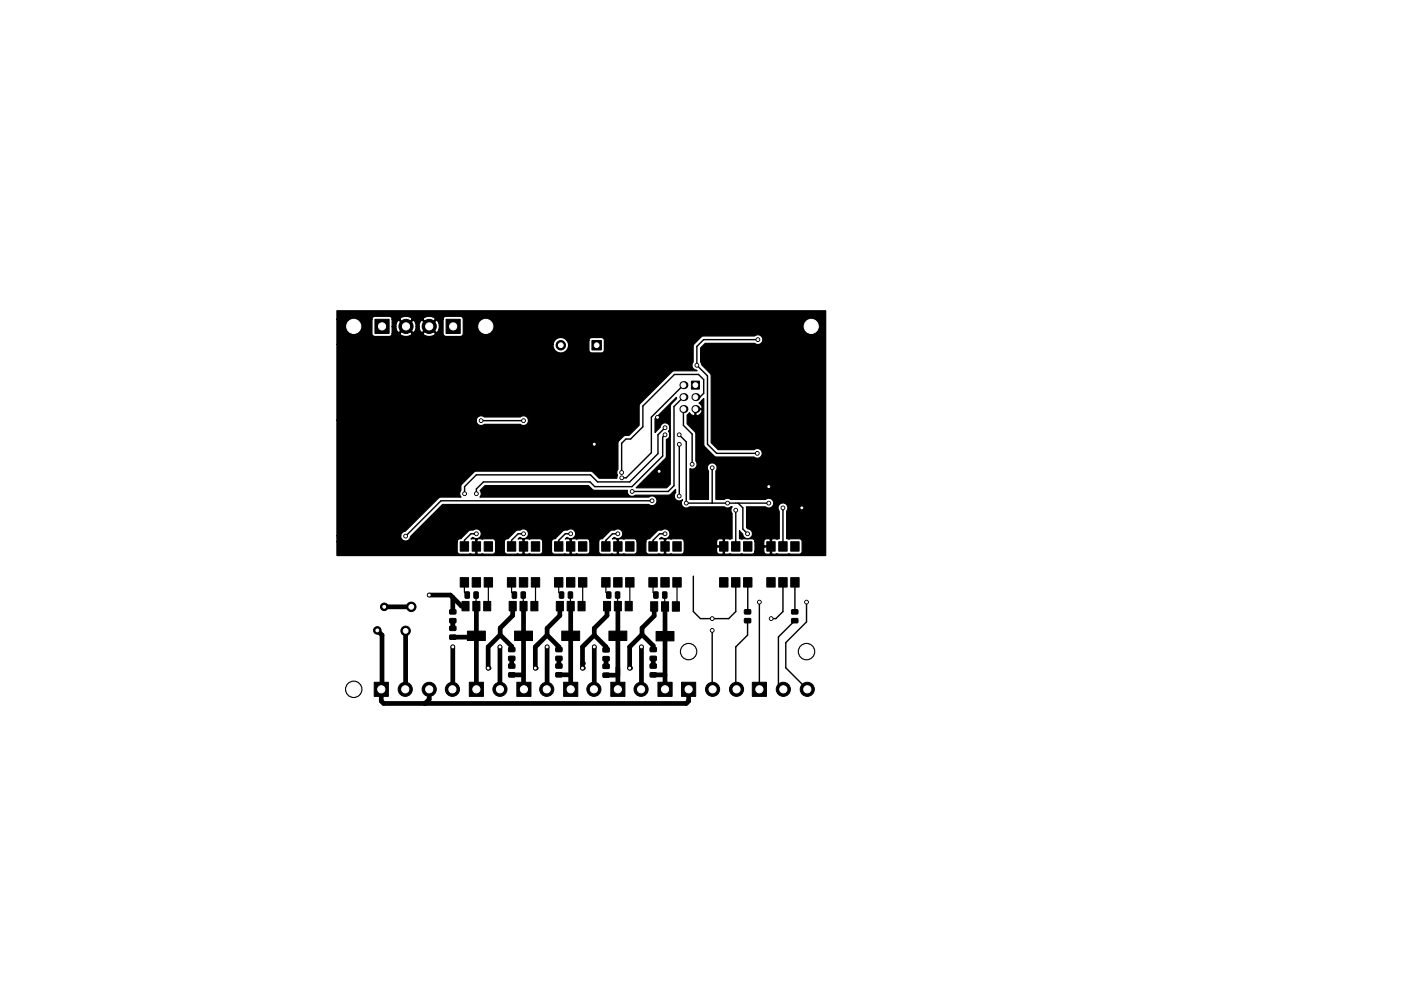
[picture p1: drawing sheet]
<svg xmlns="http://www.w3.org/2000/svg" width="297mm" height="210mm" viewBox="0 0 297 210" stroke-linecap="round" stroke-linejoin="round" font-family="sans-serif">
<g fill="#000" stroke="#000" stroke-width=".21">
<path d="M79.5 67.7h3v3h-3zM94.6 67.7h3v3h-3zM125.5 72.2h2v2h-2zM146.6 80.9h1.7v1.7h-1.7zM97.6 114.9h1.8v2h-1.8zM100.1 114.9h1.8v2h-1.8zM102.7 114.9h1.7v2h-1.7zM107.6 114.9h1.8v2h-1.8zM110.1 114.9h1.8v2h-1.8zM112.7 114.9h1.7v2h-1.7zM117.6 114.9h1.8v2h-1.8zM120.1 114.9h1.8v2h-1.8z"/>
<path d="M122.6 114.9h1.8v2h-1.8zM127.6 114.9h1.8v2h-1.8zM130.1 114.9h1.8v2h-1.8zM132.6 114.9h1.8v2h-1.8zM137.6 114.9h1.7v2h-1.7zM140.1 114.9h1.8v2h-1.8zM142.6 114.9h1.8v2h-1.8zM152.6 114.9h1.7v2h-1.7zM155.1 114.9h1.8v2h-1.8zM157.6 114.9h1.8v2h-1.8zM162.6 114.9h1.7v2h-1.7zM165.1 114.9h1.8v2h-1.8z"/>
<path d="M167.6 114.9h1.8v2h-1.8zM95.4 132.9h1.2l.1 .8-1.3 .1zM95.4 134.8l1.2-.1 .1 .9h-1.3zM95.4 129.4h1.2l.1 .8-1.3 .1zM95.4 131.3l1.2-.1 .1 .9h-1.3zM97.6 122.6h1.8v2h-1.8zM98 127.6h1.4v2h-1.4zM99.1 133.9h3.8v2h-3.8zM98.6 125.6l.9 .1-.1 1.2-.8-.1zM100.1 122.6h1.8v2h-1.8zM100.2 127.6h1.6v2h-1.6zM100.5 125.6l.9 .1-.1 1.2-.8-.1z"/>
<path d="M102.5 127.6h1.6v2h-1.6zM102.7 122.6h1.7v2h-1.7zM107.6 122.6h1.8v2h-1.8zM107.9 127.6h1.6v2h-1.6zM107.9 139.3l1.2-.1 .1 .9h-1.3zM107.9 137.4h1.2l.1 .8-1.3 .1zM109.1 133.9h3.8v2h-3.8zM108.6 125.6l.9 .1-.1 1.2-.8-.1zM110.1 122.6h1.8v2h-1.8zM110.2 127.6h1.6v2h-1.6zM110.5 125.6l.9 .1-.1 1.2-.8-.1zM112.5 127.6h1.6v2h-1.6z"/>
<path d="M112.7 122.6h1.7v2h-1.7zM117.6 122.6h1.8v2h-1.8zM117.9 127.6h1.6v2h-1.6zM117.9 139.3l1.2-.1 .1 .9h-1.3zM117.9 137.4h1.2l.1 .8-1.3 .1zM119.1 133.9h3.8v2h-3.8zM118.6 125.6l.9 .1-.1 1.2-.8-.1zM120.1 122.6h1.8v2h-1.8zM120.2 127.6h1.6v2h-1.6zM120.5 125.6l.9 .1-.1 1.2-.8-.1zM122.5 127.6h1.6v2h-1.6zM122.6 122.6h1.8v2h-1.8z"/>
<path d="M127.6 122.6h1.8v2h-1.8zM127.9 127.6h1.6v2h-1.6zM127.9 139.3h1.2l.1 .8-1.3 .1zM127.9 137.5l1.2-.1 .1 .9h-1.3zM129.1 133.9h3.8v2h-3.8zM128.6 125.6l.9 .1-.1 1.2-.8-.1zM130.1 122.6h1.8v2h-1.8zM130.2 127.6h1.6v2h-1.6zM130.5 125.6l.9 .1-.1 1.2-.8-.1zM132.5 127.6h1.6v2h-1.6zM132.6 122.6h1.8v2h-1.8zM137.6 122.6h1.7v2h-1.7z"/>
<path d="M137.9 127.7h1.6v2h-1.6zM137.9 139.3l1.2-.1 .1 .9h-1.3zM137.9 137.4h1.2l.1 .8-1.3 .1zM139.1 134h3.8v2h-3.8zM138.6 125.6l.9 .1-.1 1.2-.8-.1zM140.1 122.6h1.8v2h-1.8zM140.2 127.7h1.6v2h-1.6zM140.5 125.6l.9 .1-.1 1.2-.8-.1zM142.5 127.7h1.6v2h-1.6zM142.6 122.6h1.8v2h-1.8zM152.6 122.6h1.7v2h-1.7zM155.1 122.6h1.8v2h-1.8z"/>
<path d="M157.9 129.4h1.2l.1 .8-1.3 .1zM157.9 131.3l1.2-.1 .1 .9h-1.3zM157.6 122.6h1.8v2h-1.8zM162.6 122.6h1.7v2h-1.7zM165.1 122.6h1.8v2h-1.8zM167.9 131.3l1.2-.1 .1 .9h-1.3zM167.9 129.4h1.2l.1 .8-1.3 .1zM167.6 122.6h1.8v2h-1.8zM79.3 144.7h3v3h-3zM99.5 144.7h3v3h-3zM107.9 140.9h1.2l.1 .8-1.3 .1zM107.9 142.8l1.2-.1 .1 .9h-1.3z"/>
<path d="M109.6 144.7h3v3h-3zM117.9 142.8l1.2-.1 .1 .9h-1.3zM117.9 140.9h1.2l.1 .8h-1.3zM119.5 144.7h3v3h-3zM127.9 142.8h1.2l.1 .8-1.3 .1zM127.9 141l1.2-.1 .1 .9h-1.3zM129.5 144.7h3v3h-3zM137.9 142.8l1.2-.1 .1 .9h-1.3zM137.9 140.9h1.2l.1 .8-1.3 .1zM139.5 144.7h3v3h-3zM144.5 144.7h3v3h-3zM159.5 144.7h3v3h-3z"/>
<circle cx="75" cy="69.2" r="1.75"/>
<circle cx="86.1" cy="69.2" r="1.5"/>
<circle cx="91" cy="69.2" r="1.5"/>
<circle cx="103" cy="69.2" r="1.75"/>
<circle cx="118.9" cy="73.2" r="1"/>
<circle cx="147.8" cy="77.5" r=".4"/>
<circle cx="160.7" cy="72.1" r=".4"/>
<circle cx="172" cy="69.2" r="1.75"/>
<circle cx="102" cy="89.2" r=".4"/>
<circle cx="111" cy="89.2" r=".4"/>
<circle cx="126" cy="94.2" r=".4"/>
<circle cx="139.4" cy="88.5" r=".4"/>
<circle cx="139.7" cy="100" r=".4"/>
<circle cx="141" cy="92.2" r=".4"/>
<circle cx="141" cy="90.7" r=".4"/>
<circle cx="144" cy="92.2" r=".4"/>
<circle cx="144" cy="94.3" r=".4"/>
<circle cx="146.8" cy="98.5" r=".4"/>
<circle cx="151" cy="99.2" r=".4"/>
<circle cx="160.6" cy="96.2" r=".4"/>
<circle cx="86" cy="113.7" r=".4"/>
<circle cx="98.5" cy="104.7" r=".4"/>
<circle cx="101" cy="104.7" r=".4"/>
<circle cx="101" cy="113.2" r=".4"/>
<circle cx="111" cy="113.2" r=".4"/>
<circle cx="121" cy="113.2" r=".4"/>
<circle cx="131" cy="113.2" r=".4"/>
<circle cx="131.8" cy="100.2" r=".4"/>
<circle cx="131.8" cy="101.4" r=".4"/>
<circle cx="134" cy="104.3" r=".4"/>
<circle cx="138.3" cy="106.2" r=".4"/>
<circle cx="141" cy="113.2" r=".4"/>
<circle cx="144" cy="105.2" r=".4"/>
<circle cx="145.5" cy="106.7" r=".4"/>
<circle cx="154.2" cy="106.7" r=".4"/>
<circle cx="156" cy="108.2" r=".4"/>
<circle cx="158.5" cy="113.2" r=".4"/>
<circle cx="163" cy="106.7" r=".4"/>
<circle cx="163" cy="103.2" r=".4"/>
<circle cx="166" cy="107.7" r=".4"/>
<circle cx="170" cy="107.7" r=".4"/>
<circle cx="80" cy="133.7" r=".8"/>
<circle cx="81.5" cy="128.7" r=".8"/>
<circle cx="86" cy="133.8" r="1"/>
<circle cx="87.2" cy="128.7" r="1"/>
<circle cx="91" cy="126.2" r=".4"/>
<circle cx="96" cy="137.2" r=".4"/>
<circle cx="106" cy="137.2" r=".4"/>
<circle cx="116" cy="137.2" r=".4"/>
<circle cx="126" cy="137.2" r=".4"/>
<circle cx="136" cy="137.2" r=".4"/>
<circle cx="146" cy="138.2" r="1.75"/>
<circle cx="151" cy="133.7" r=".4"/>
<circle cx="151" cy="131.2" r=".4"/>
<circle cx="161" cy="127.7" r=".4"/>
<circle cx="163.5" cy="131.2" r=".4"/>
<circle cx="171" cy="127.7" r=".4"/>
<circle cx="171" cy="138.2" r="1.75"/>
<circle cx="75" cy="146.2" r="1.75"/>
<circle cx="85.9" cy="146.2" r="1.5"/>
<circle cx="91" cy="146.2" r="1.5"/>
<circle cx="95.9" cy="146.2" r="1.5"/>
<circle cx="103.5" cy="141.7" r=".4"/>
<circle cx="106" cy="146.2" r="1.5"/>
<circle cx="113.5" cy="141.7" r=".4"/>
<circle cx="115.9" cy="146.2" r="1.5"/>
<circle cx="123.5" cy="141.7" r=".4"/>
<circle cx="125.9" cy="146.2" r="1.5"/>
<circle cx="133.5" cy="141.7" r=".4"/>
<circle cx="135.9" cy="146.2" r="1.5"/>
<circle cx="151.1" cy="146.2" r="1.5"/>
<circle cx="156.2" cy="146.2" r="1.5"/>
<circle cx="166.1" cy="146.2" r="1.5"/>
<circle cx="171.2" cy="146.2" r="1.5"/>
</g>
<g fill="#000">
<circle cx="144.9" cy="84.2" r=".85"/>
<circle cx="144.9" cy="81.7" r=".85"/>
<circle cx="144.9" cy="86.8" r=".85"/>
<circle cx="147.4" cy="84.2" r=".85"/>
<circle cx="147.4" cy="86.8" r=".85"/>
<circle cx="103.5" cy="141.7" r=".5"/>
<circle cx="113.5" cy="141.7" r=".5"/>
<circle cx="123.5" cy="140.7" r=".5"/>
<circle cx="123.5" cy="141.7" r=".5"/>
<circle cx="133.5" cy="141.7" r=".5"/>
</g>
<g fill="none" stroke="#000" stroke-width=".3">
<path d="M160.7 72.1h-11.5l-1.4 1.4v4l2.2 2.2v14.5l1.9 2h8.7M102 89.2h9M141 90.7h.1M141 92.2h.1M141 90.7l-1.5 1.5v4l-6 6h-6.8l-1.5-1.5h-24.2l-2.5 2.5v1.5M141 92.2l-.5 .5v4l-6.5 6.5h-7.9l-1-1h-22.6l-1.5 1.5v1M144 92.2l1.5 1.5v13M144 94.3v10.9M144.9 81.7l-6.8 6.8v7.5l-5.3 5.4h-1M144.9 84.2l-2 2v16.8l-1.2 1.3h-7.7M144.9 86.8v3.4l1.9 1.9v6.4M147.4 84.2h1l.8-.8v-2.9l-1.1-1.1h-5.1l-6.7 6.7v4.4l-2.6 2.6h-1l-.9 .9v6.2"/>
<path d="M151 99.2h.1M151 99.2v7.5M101 113.2h-1.2l-1.3 1.4v1.3M111 113.2h-1.2l-1.3 1.4v1.3M121 113.2h-1.2l-1.3 1.4v1.3M131 113.2h-1.2l-1.3 1.4v1.3M138.2 106.2h.1M138.2 106.2h-44.7l-7.5 7.5M141 113.2h-1.1l-1.4 1.4v1.3M145.5 106.7h.1M145.5 106.7h17.5M156 108.2v7.7"/>
<path d="M156.5 106.7l1 1v4.5l1 1M158.5 113.2h.1M163 106.7h.1M166 107.7h.1M166 107.7v8.2M147 122.2v7.5l1.5 1.5h6l1.5-1.5v-6.1M151 133.7v11M158.5 131.7v3l-2.5 2.5v7.5M158.5 123.6v6.2M161 127.7v17M166 123.6v6.1l-1.5 1.5h-1M168.5 131.7l-3.5 3.4v10.1l1.1 1"/>
<path d="M168.5 123.6v6.2M171 127.7v4.2l-4.4 4.4v5.4l4.6 4.5"/>
</g>
<g fill="none" stroke="#000" stroke-width="1">
<path d="M80 133.7l1 1v10M81.5 128.7h5.7M86 133.8v10.9M91 126.2h4.5l2.3 2.4h.9M96 137.2l-.1 9M96 126.7v3.1M96 131.7v1.6M101 134.9l-.3 .3h-4.7M101 128.6v17.6M106 137.2v9M106.1 134.7l2.4 2.4v.7M106.1 134.7l-2.6 2.5v4.5"/>
<path d="M108.5 139.7v1.6M108.7 128.6v2l-2.6 2.6v1.5M111 134.9l-.3 .3M111 128.6l.1 17.6M116 137.2l-.1 9M116 134.7l2.5 2.5v.6M116 134.7l-2.5 2.5v4.5M118.5 139.7v1.6M118.7 128.6v2l-2.7 2.7v1.4M121 134.9l-.3 .3M121 128.6v17.6M126 137.2l-.1 9"/>
<path d="M126 134.7l2.5 2.5v.7M126 134.7l-2.5 2.5v4.5M128.5 139.7v1.7M128.7 128.6v2l-2.7 2.7v1.4M131 134.9l-.3 .3M131 128.6v17.6M136 137.2l-.1 9M136.1 134.6l2.4 2.4v.8M136.1 134.6l-2.6 2.6v4.5M138.5 139.7v1.6M138.7 128.7v2l-2.6 2.5v1.4M141 135l-.2 .2"/>
<path d="M141 128.7v17.5M80.8 146.2v2.5l.5 .5h64.2l.5-.5v-2.5M91 146.2v2.2l-.9 .8M108.5 143.2h2.4M118.5 143.2h2.5M128.5 143.2h2.5M138.5 143.2h2.5"/>
</g>
<g fill="none" stroke="#000" stroke-width=".25">
<path d="M98.5 123.6v2l.6 .6M100.9 126.2l.1 2.4M103.5 123.6v4.8l-.2 .2M108.5 123.6v2l.6 .6M110.9 126.2l.1 2.4M113.5 123.6v4.8l-.2 .2M118.5 123.6v2l.6 .6M120.9 126.2l.1 2.4M123.5 123.6v4.8l-.2 .2M128.5 123.6v2l.6 .6M130.9 126.2l.1 2.4M133.5 123.6v4.8l-.2 .2"/>
<path d="M138.5 123.6v2l.6 .6M140.9 126.2l.1 2.5M143.5 123.6v4.8l-.2 .3"/>
</g>
<path d="M138.9 88.8l4.5-4.5 .1 .3-1.3 1.2-.1 .4v16.5l-.8 .8h-6.4l6.3-6.3 .1-.5v-3.5a1.03 1.03 0 0 0 .4-1.7 1.04 1.04 0 0 0-.3-1.7 1.04 1.04 0 0 0-1.4 .9l-1.1 1.1zM71.4 65.9h103.7v52h-103.7v-3h25.5v2a.64 .64 0 0 0 .7 .7l2.1-.2 1 .2 .2-.2v-2.9h.2v2.9l.2 .2 3.5-.1 .3-.4v-2.2h1.8v2a.64 .64 0 0 0 .7 .7l2.1-.2 1 .2 .2-.2v-2.9h.2v2.9l.2 .2 3.5-.1 .3-.4v-2.2h1.8v2a.64 .64 0 0 0 .7 .7l2.1-.2 1 .2 .2-.2v-2.9h.2v2.9l.2 .2 3.5-.1 .3-.4v-2.2h1.8v2a.64 .64 0 0 0 .7 .7l2.1-.2 1 .2 .2-.2v-2.9h.2v2.9l.2 .2 3.5-.1 .3-.4v-2.2h1.8v2a.64 .64 0 0 0 .7 .7l2.1-.2 1 .2 .2-.2v-2.9h.2v2.9l.2 .2 1-.2 .3 .2h2l.4-.3 .1-.4h6.8a.64 .64 0 0 0 .7 .7h.6l.1-.2v-1.3h-1.2l-.2 .1v.7h-6.8v-2h6.8v.8l.2 .1h1.2v-1.3l-.1-.2h-.9l-.3 .3-.1 .3h-6.8a.64 .64 0 0 0-.7-.6l-2.1 .1-1-.1-.2 .2-.4-.2-.8 .1 .3-.4a1.07 1.07 0 0 0 1.5 .1 1.07 1.07 0 0 0 .1-1.5 1.07 1.07 0 0 0-1.5-.1l-.9 .1-1.6 1.7a.67 .67 0 0 0-.9 .6h-1.8l-.2-.4-.5-.2-2.1 .1-1-.1-.2 .2-.4-.2-.8 .1 .4-.4a1.04 1.04 0 0 0 1.5 0 1.04 1.04 0 0 0 0-1.5 1.04 1.04 0 0 0-1.5 0l-.9 .1-1.6 1.7a.67 .67 0 0 0-.9 .6h-1.8l-.2-.4-.5-.2-2.1 .1-1-.1-.2 .2-.4-.2-.8 .1 .4-.4a1.04 1.04 0 0 0 1.5 0 1.04 1.04 0 0 0 0-1.5 1.04 1.04 0 0 0-1.5 0l-.9 .1-1.6 1.7a.67 .67 0 0 0-.9 .6h-1.8l-.2-.4-.5-.2-2.1 .1-1-.1-.2 .2-.4-.2-.8 .1 .4-.4a1.04 1.04 0 0 0 1.5 0 1.04 1.04 0 0 0 0-1.5 1.04 1.04 0 0 0-1.5 0l-.9 .1-1.6 1.7h-.2a.64 .64 0 0 0-.7 .6h-1.8l-.2-.4-.5-.2-2.1 .1-1-.1-.2 .2-.4-.2-.8 .1 .4-.4a1.04 1.04 0 0 0 1.5 0 1.04 1.04 0 0 0 0-1.5 1.04 1.04 0 0 0-1.5 0l-.9 .1-1.6 1.7a.67 .67 0 0 0-.9 .6h-25.5v-1.3h13.6v.3a1.04 1.04 0 0 0 1 .9 1.04 1.04 0 0 0 1-1l6.8-6.8h43.8a1.04 1.04 0 0 0 1.4 0 1.04 1.04 0 0 0 0-1.5 1.04 1.04 0 0 0-1.4 0l-35.8-.1a1.03 1.03 0 0 0 0-1.3l1-1.1h22l1.1 1h7.1v.2a1.04 1.04 0 0 0 .5 1 1.04 1.04 0 0 0 1.2-.1l7.1-.1 1.4-1.2v.7a1.04 1.04 0 0 0 .1 1.5 1.04 1.04 0 0 0 1.4 0 1.06 1.06 0 0 0 0 1.4 1.06 1.06 0 0 0 1.5 .1h7.4a1.03 1.03 0 0 0 1.3 0l.3 .1a1.03 1.03 0 0 0 0 1.3v5.4l-.5 .1-1-.1-.1 .2v2.9l.1 .2 1-.2 2.2 .2 .4-.2 2.1 .2 .5-.2 .2-.5h1.8a.64 .64 0 0 0 .7 .7h.6l.1-.2v-1.3h-1.2l-.2 .1v.7h-1.8v-2h1.8v.8l.2 .1h1.2v-1.3h.3v2.9l.1 .2h.6l.4-.2 .4 .2 4.6-.1 .4-.4v-2.2a.64 .64 0 0 0-.7-.6l-2.1 .1-.5-.1v-5.9a1.04 1.04 0 0 0-.1-1.4 1.04 1.04 0 0 0-1.4 0 1.04 1.04 0 0 0-.1 1.4v5.9l-.5 .1-1-.1-.1 .2-1.2-.2-.3 .2-.2 .4h-1.8a.64 .64 0 0 0-.7-.6l-2.1 .1-.5-.1v-1.7l.7 .8a1.04 1.04 0 0 0 1 .9 1.04 1.04 0 0 0 1-1 1.04 1.04 0 0 0-.9-1.1l-.3-.3v-4.4h4a1.04 1.04 0 0 0 1.5 0 1.04 1.04 0 0 0 0-1.5 1.04 1.04 0 0 0-1.5 0h-7.4a1.03 1.03 0 0 0-1.3 0h-1.8v-6.1a1.04 1.04 0 0 0-.1-1.4 1.04 1.04 0 0 0-1.4 0 1.04 1.04 0 0 0-.1 1.4v6.1h-3.9v-6.6l.1 .1a1.04 1.04 0 0 0 1.2-.4 1.04 1.04 0 0 0-.1-1.3v-5.9l-.2-.4-1.6-1.6v-1.9l.5-.4 .1 .2a.81 .81 0 0 0 1 .3v-1.2h.3v1.2l.2 .1 .7-.4 .4-.7-.1-.2h-1.5v-.3l1.5 .1a.96 .96 0 0 0-.6-1.2l1-1v9.9l.2 .4 2 1.9 .5 .3h8a1.04 1.04 0 0 0 1.4-.1 1.04 1.04 0 0 0 0-1.4 1.04 1.04 0 0 0-1.4-.1h-7.6l-1.5-1.5v-14.3l-.2-.4-1.8-1.8-.3-.6v-3l1-1h10.5a1.04 1.04 0 0 0 1.4 0 1.04 1.04 0 0 0 0-1.5 1.04 1.04 0 0 0-1.4 0h-11.1l-1.9 1.9-.1 3.6a1.04 1.04 0 0 0 .8 1.7l.1 .2h-4.8l-.4 .1-7 6.9-.1 .4v4.1l-2.1 2.2-1.1 .1-1.2 1.2-.1 5.9a1.23 1.23 0 0 0-.1 1.3l-.1 .6h-3.8l-1.2-1.3-.6-.2h-24.2l-.6 .2-2.6 2.6-.1 1.3a1.03 1.03 0 0 0 .1 1.4h-4.3l-.4 .1-7.2 7.1a1.03 1.03 0 0 0-.9 .9h-13.6v-24.5h29.6v.3a1.04 1.04 0 0 0 1.7 .6l7.6 .1a1.04 1.04 0 0 0 1.5-.1 1.04 1.04 0 0 0-.1-1.5 1.04 1.04 0 0 0-1.4 0l-7.6-.1a1.04 1.04 0 0 0-1.7 .7h-29.6v-16h45.9v.3a1.64 1.64 0 0 0 2.2 1.4 1.64 1.64 0 0 0 .7-2.6h4.7v2a.64 .64 0 0 0 .6 .7h2l.5-.2 .1-.5v-2a.64 .64 0 0 0-.6-.6h-2.1l-.4 .2-.1 .4h-4.7a1.64 1.64 0 0 0-1.8-.5 1.64 1.64 0 0 0-1.1 1.4h-45.9v-5.4h7.5v3a.64 .64 0 0 0 .6 .7h3.1l.4-.3 .1-.4h1.7l.1 .4a2.15 2.15 0 0 0 2.3 0l.2-.4h2.3a1.64 1.64 0 0 0 2.6 0l-1.3-1.3-1.3 1.3h-2.3l-1.3-1.3-1.3 1.3h-1.7v-1.4h.8a1.28 1.28 0 0 0 .7 1.3l1.3-1.4h.4l1.3 1.4 .3-.2 .3-1.1h.7a1.28 1.28 0 0 0 .6 1.3l1.3-1.4h.4l1.3 1.4 .3-.2a2.15 2.15 0 0 0 0-2.3l-.3-.2-1.3 1.3h-.4l-1.3-1.3a1.36 1.36 0 0 0-.6 1.4l-.7-.1a1.28 1.28 0 0 0-.6-1.3l-1.3 1.3h-.4l-1.3-1.3-.3 .2-.2 .4-.2 .8h-.8v-1.5h1.7l1.3 1.3 1.3-1.3h2.3l1.3 1.3 1.3-1.4h1.6v3a.64 .64 0 0 0 .7 .7h3l.4-.2 .2-.5v-3a.64 .64 0 0 0-.6-.6h-3.1l-.5 .3-.1 .3h-1.6a1.65 1.65 0 0 0-2.6 .1h-2.3l-.2-.4a2.14 2.14 0 0 0-2.3 0l-.1 .4h-1.7l-.1-.4-.4-.3h-3.1a.64 .64 0 0 0-.6 .6h-7.5z" fill="#000" stroke="#000" stroke-width=".25"/>
<g fill="#fff" stroke="#fff" stroke-width=".21">
<circle cx="171" cy="138.2" r="1.5"/>
<circle cx="146" cy="138.2" r="1.5"/>
<circle cx="75" cy="146.2" r="1.5"/>
<circle cx="111" cy="89.2" r=".2"/>
<circle cx="102" cy="89.2" r=".2"/>
<circle cx="144" cy="92.2" r=".2"/>
<circle cx="145.5" cy="106.7" r=".2"/>
<circle cx="151" cy="99.2" r=".2"/>
<circle cx="163" cy="106.7" r=".2"/>
<circle cx="158.5" cy="113.2" r=".2"/>
<circle cx="154.2" cy="106.7" r=".2"/>
<circle cx="126" cy="94.2" r=".2"/>
<circle cx="163" cy="103.2" r=".2"/>
<circle cx="170" cy="107.7" r=".2"/>
<circle cx="139.7" cy="100" r=".2"/>
<circle cx="75" cy="69.2" r="1.5"/>
<circle cx="103" cy="69.2" r="1.5"/>
<circle cx="172" cy="69.2" r="1.5"/>
<circle cx="139.4" cy="88.5" r=".2"/>
<circle cx="160.6" cy="96.2" r=".2"/>
<circle cx="160.7" cy="72.1" r=".2"/>
<circle cx="147.8" cy="77.5" r=".2"/>
<circle cx="151" cy="133.7" r=".2"/>
<circle cx="96" cy="137.2" r=".2"/>
<circle cx="106" cy="137.2" r=".2"/>
<circle cx="116" cy="137.2" r=".2"/>
<circle cx="126" cy="137.2" r=".2"/>
<circle cx="136" cy="137.2" r=".2"/>
<circle cx="161" cy="127.7" r=".2"/>
<circle cx="144" cy="94.3" r=".2"/>
<circle cx="144" cy="105.2" r=".2"/>
<circle cx="98.5" cy="104.7" r=".2"/>
<circle cx="141" cy="90.7" r=".2"/>
<circle cx="101" cy="104.7" r=".2"/>
<circle cx="141" cy="92.2" r=".2"/>
<circle cx="131.8" cy="100.2" r=".2"/>
<circle cx="131.8" cy="101.4" r=".2"/>
<circle cx="134" cy="104.3" r=".2"/>
<circle cx="138.3" cy="106.2" r=".2"/>
<circle cx="86" cy="113.7" r=".2"/>
<circle cx="171" cy="127.7" r=".2"/>
<circle cx="101" cy="113.2" r=".2"/>
<circle cx="111" cy="113.2" r=".2"/>
<circle cx="131" cy="113.2" r=".2"/>
<circle cx="121" cy="113.2" r=".2"/>
<circle cx="91" cy="126.2" r=".2"/>
<circle cx="151" cy="131.2" r=".2"/>
<circle cx="163.5" cy="131.2" r=".2"/>
<circle cx="123.5" cy="141.7" r=".2"/>
<circle cx="133.5" cy="141.7" r=".2"/>
<circle cx="113.5" cy="141.7" r=".2"/>
<circle cx="103.5" cy="141.7" r=".2"/>
<circle cx="156" cy="108.2" r=".2"/>
<circle cx="166" cy="107.7" r=".2"/>
<circle cx="141" cy="113.2" r=".2"/>
<circle cx="146.7" cy="98.5" r=".2"/>
<circle cx="81" cy="69.2" r=".76"/>
<circle cx="86.1" cy="69.2" r=".76"/>
<circle cx="87.2" cy="128.7" r=".51"/>
<circle cx="86" cy="133.8" r=".51"/>
<circle cx="126.5" cy="73.2" r=".5"/>
<circle cx="118.9" cy="73.2" r=".5"/>
<circle cx="80" cy="133.7" r=".3"/>
<circle cx="81.5" cy="128.7" r=".3"/>
<circle cx="91" cy="146.2" r=".76"/>
<circle cx="85.9" cy="146.2" r=".76"/>
<circle cx="80.8" cy="146.2" r=".76"/>
<circle cx="141" cy="146.2" r=".76"/>
<circle cx="135.9" cy="146.2" r=".76"/>
<circle cx="125.9" cy="146.2" r=".76"/>
<circle cx="131" cy="146.2" r=".76"/>
<circle cx="121" cy="146.2" r=".76"/>
<circle cx="115.9" cy="146.2" r=".76"/>
<circle cx="106" cy="146.2" r=".76"/>
<circle cx="111.1" cy="146.2" r=".76"/>
<circle cx="101" cy="146.2" r=".76"/>
<circle cx="95.9" cy="146.2" r=".76"/>
<circle cx="146" cy="146.2" r=".76"/>
<circle cx="151.1" cy="146.2" r=".76"/>
<circle cx="156.2" cy="146.2" r=".76"/>
<circle cx="161" cy="146.2" r=".76"/>
<circle cx="166.1" cy="146.2" r=".76"/>
<circle cx="171.2" cy="146.2" r=".76"/>
<circle cx="91" cy="69.2" r=".76"/>
<circle cx="96.1" cy="69.2" r=".76"/>
<circle cx="147.4" cy="81.7" r=".5"/>
<circle cx="144.9" cy="81.7" r=".5"/>
<circle cx="147.4" cy="84.2" r=".5"/>
<circle cx="144.9" cy="84.2" r=".5"/>
<circle cx="147.4" cy="86.8" r=".5"/>
<circle cx="144.9" cy="86.8" r=".5"/>
</g>
</svg>
